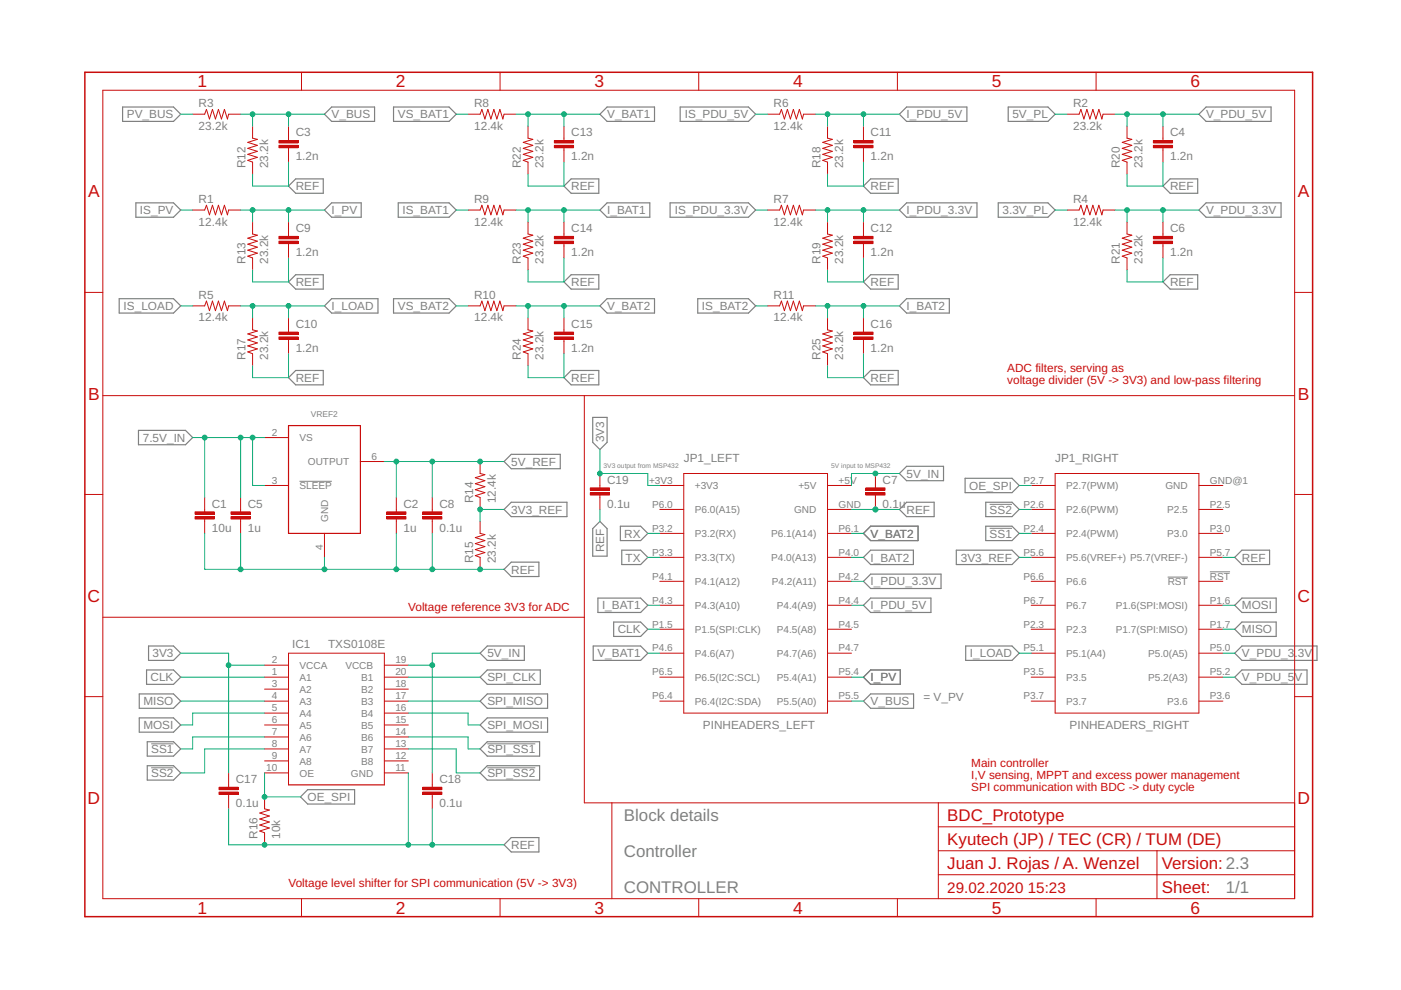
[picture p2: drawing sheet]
<svg xmlns="http://www.w3.org/2000/svg" width="297mm" height="210mm" viewBox="0 0 297 210" stroke-linecap="round" stroke-linejoin="round" font-family="sans-serif">
<defs><g id="words">
<g font-size="3.7" fill="#c90d0c">
<text x="41.8" y="18.5">1</text>
<text x="84" y="18.5">2</text>
<text x="126.1" y="18.5">3</text>
<text x="168.2" y="18.5">4</text>
<text x="210.3" y="18.5">5</text>
<text x="252.4" y="18.5">6</text>
<text x="18.7" y="41.9">A</text>
<text x="275.2" y="41.9">A</text>
<text x="18.7" y="84.7">B</text>
<text x="275.2" y="84.7">B</text>
<text x="18.6" y="127.6">C</text>
<text x="275.1" y="127.6">C</text>
<text x="18.6" y="170.4">D</text>
<text x="275.1" y="170.4">D</text>
<text x="41.8" y="193.7">1</text>
<text x="84" y="193.7">2</text>
<text x="126.1" y="193.7">3</text>
<text x="168.2" y="193.7">4</text>
<text x="210.3" y="193.7">5</text>
<text x="252.4" y="193.7">6</text>
</g>
<g font-size="3.6" fill="#808080">
<text x="132.3" y="174">Block details</text>
<text x="132.3" y="181.7">Controller</text>
<text x="132.3" y="189.3">CONTROLLER</text>
<text x="259.9" y="189.3">1/1</text>
</g>
<g font-size="3.6" fill="#c90d0c">
<text x="200.8" y="179.1">Kyutech (JP) / TEC (CR) / TUM (DE)</text>
<text x="200.8" y="174">BDC_Prototype</text>
<text x="200.8" y="184.2">Juan J. Rojas / A. Wenzel</text>
<text x="246.3" y="184.3">Version: 2.3</text>
<text x="246.3" y="189.4">Sheet:</text>
</g>
<text font-size="3.2" fill="#c90d0c" x="200.8" y="189.3">29.02.2020 15:23</text>
<g font-size="2.5" fill="#808080">
<text x="42.1" y="22.7">R3</text>
<text x="100.5" y="22.7">R8</text>
<text x="164" y="22.7">R6</text>
<text x="227.5" y="22.7">R2</text>
<text x="26.9" y="25.1">PV_BUS</text>
<text x="42.1" y="27.5">23.2k</text>
<text x="62.7" y="28.9">C3</text>
<text x="70.3" y="25.1">V_BUS</text>
<text x="84.4" y="25.1">VS_BAT1</text>
<text x="100.5" y="27.5">12.4k</text>
<text x="121.1" y="28.9">C13</text>
<text x="128.7" y="25.1">V_BAT1</text>
<text x="145.2" y="25.1">IS_PDU_5V</text>
<text x="164" y="27.5">12.4k</text>
<text x="184.6" y="28.9">C11</text>
<text x="192.2" y="25.1">I_PDU_5V</text>
<text x="214.6" y="25.1">5V_PL</text>
<text x="227.5" y="27.5">23.2k</text>
<text x="248.1" y="28.9">C4</text>
<text x="255.7" y="25.1">V_PDU_5V</text>
<text x="52" y="35.6" transform="rotate(-90 52 35.6)">R12</text>
<text x="56.8" y="35.6" transform="rotate(-90 56.8 35.6)">23.2k</text>
<text x="62.7" y="34">1.2n</text>
<text x="110.5" y="35.6" transform="rotate(-90 110.5 35.6)">R22</text>
<text x="115.3" y="35.6" transform="rotate(-90 115.3 35.6)">23.2k</text>
<text x="121.1" y="34">1.2n</text>
<text x="174" y="35.6" transform="rotate(-90 174 35.6)">R18</text>
<text x="178.8" y="35.6" transform="rotate(-90 178.8 35.6)">23.2k</text>
<text x="184.6" y="34">1.2n</text>
<text x="237.4" y="35.6" transform="rotate(-90 237.4 35.6)">R20</text>
<text x="242.2" y="35.6" transform="rotate(-90 242.2 35.6)">23.2k</text>
<text x="248.1" y="34">1.2n</text>
<text x="62.7" y="40.3">REF</text>
<text x="121.1" y="40.3">REF</text>
<text x="184.6" y="40.3">REF</text>
<text x="248.1" y="40.3">REF</text>
<text x="29.7" y="45.4">IS_PV</text>
<text x="42.1" y="47.8">12.4k</text>
<text x="42.1" y="43">R1</text>
<text x="70.3" y="45.4">I_PV</text>
<text x="85.3" y="45.4">IS_BAT1</text>
<text x="100.5" y="47.8">12.4k</text>
<text x="100.5" y="43">R9</text>
<text x="128.7" y="45.4">I_BAT1</text>
<text x="143.1" y="45.4">IS_PDU_3.3V</text>
<text x="164" y="47.8">12.4k</text>
<text x="164" y="43">R7</text>
<text x="192.2" y="45.4">I_PDU_3.3V</text>
<text x="212.6" y="45.4">3.3V_PL</text>
<text x="227.5" y="47.8">12.4k</text>
<text x="227.5" y="43">R4</text>
<text x="255.7" y="45.4">V_PDU_3.3V</text>
<text x="62.7" y="49.2">C9</text>
<text x="121.1" y="49.2">C14</text>
<text x="184.6" y="49.2">C12</text>
<text x="248.1" y="49.2">C6</text>
<text x="52" y="56" transform="rotate(-90 52 56)">R13</text>
<text x="56.8" y="56" transform="rotate(-90 56.8 56)">23.2k</text>
<text x="62.7" y="54.3">1.2n</text>
<text x="110.5" y="56" transform="rotate(-90 110.5 56)">R23</text>
<text x="115.3" y="56" transform="rotate(-90 115.3 56)">23.2k</text>
<text x="121.1" y="54.3">1.2n</text>
<text x="174" y="56" transform="rotate(-90 174 56)">R19</text>
<text x="178.8" y="56" transform="rotate(-90 178.8 56)">23.2k</text>
<text x="184.6" y="54.3">1.2n</text>
<text x="237.4" y="56" transform="rotate(-90 237.4 56)">R21</text>
<text x="242.2" y="56" transform="rotate(-90 242.2 56)">23.2k</text>
<text x="248.1" y="54.3">1.2n</text>
<text x="26.2" y="65.7">IS_LOAD</text>
<text x="42.1" y="63.3">R5</text>
<text x="62.7" y="60.7">REF</text>
<text x="70.3" y="65.7">I_LOAD</text>
<text x="84.4" y="65.7">VS_BAT2</text>
<text x="100.5" y="63.3">R10</text>
<text x="121.1" y="60.7">REF</text>
<text x="128.7" y="65.7">V_BAT2</text>
<text x="148.8" y="65.7">IS_BAT2</text>
<text x="164" y="63.3">R11</text>
<text x="184.6" y="60.7">REF</text>
<text x="192.2" y="65.7">I_BAT2</text>
<text x="248.1" y="60.7">REF</text>
<text x="42.1" y="68.1">12.4k</text>
<text x="62.7" y="69.5">C10</text>
<text x="100.5" y="68.1">12.4k</text>
<text x="121.1" y="69.5">C15</text>
<text x="164" y="68.1">12.4k</text>
<text x="184.6" y="69.5">C16</text>
<text x="52" y="76.3" transform="rotate(-90 52 76.3)">R17</text>
<text x="56.8" y="76.3" transform="rotate(-90 56.8 76.3)">23.2k</text>
<text x="62.7" y="74.6">1.2n</text>
<text x="110.5" y="76.3" transform="rotate(-90 110.5 76.3)">R24</text>
<text x="115.3" y="76.3" transform="rotate(-90 115.3 76.3)">23.2k</text>
<text x="121.1" y="74.6">1.2n</text>
<text x="174" y="76.3" transform="rotate(-90 174 76.3)">R25</text>
<text x="178.8" y="76.3" transform="rotate(-90 178.8 76.3)">23.2k</text>
<text x="184.6" y="74.6">1.2n</text>
<text x="62.7" y="81">REF</text>
<text x="121.1" y="81">REF</text>
<text x="184.6" y="81">REF</text>
<text x="30.3" y="93.7">7.5V_IN</text>
<text x="128.1" y="93.8" transform="rotate(-90 128.1 93.8)">3V3</text>
<text x="108.4" y="98.7">5V_REF</text>
<text x="145" y="97.9">JP1_LEFT</text>
<text x="192.2" y="101.3">5V_IN</text>
<text x="223.7" y="97.9">JP1_RIGHT</text>
<text x="44.9" y="107.6">C1</text>
<text x="52.5" y="107.6">C5</text>
<text x="85.5" y="107.6">C2</text>
<text x="93.2" y="107.6">C8</text>
<text x="100.3" y="106.7" transform="rotate(-90 100.3 106.7)">R14</text>
<text x="105.1" y="106.7" transform="rotate(-90 105.1 106.7)">12.4k</text>
<text x="128.7" y="107.6">0.1u</text>
<text x="128.7" y="102.6">C19</text>
<text x="187.1" y="107.6">0.1u</text>
<text x="187.1" y="102.6">C7</text>
<text x="205.5" y="103.8">OE_SPI</text>
<text x="44.9" y="112.7">10u</text>
<text x="52.5" y="112.7">1u</text>
<text x="85.5" y="112.7">1u</text>
<text x="93.2" y="112.7">0.1u</text>
<text x="108.4" y="108.9">3V3_REF</text>
<text x="132.4" y="114">RX</text>
<text x="184.6" y="114">V_BAT2</text>
<text x="192.2" y="108.9">REF</text>
<text x="209.8" y="114">SS1</text>
<text x="209.8" y="108.9">SS2</text>
<text x="100.3" y="119.4" transform="rotate(-90 100.3 119.4)">R15</text>
<text x="105.1" y="119.4" transform="rotate(-90 105.1 119.4)">23.2k</text>
<text x="128.1" y="117.1" transform="rotate(-90 128.1 117.1)">REF</text>
<text x="132.6" y="119.1">TX</text>
<text x="184.6" y="119.1">I_BAT2</text>
<text x="203.7" y="119.1">3V3_REF</text>
<text x="263.3" y="119.1">REF</text>
<text x="108.4" y="121.6">REF</text>
<text x="184.6" y="124.1">I_PDU_3.3V</text>
<text x="127.6" y="129.2">I_BAT1</text>
<text x="184.6" y="129.2">I_PDU_5V</text>
<text x="263.3" y="129.2">MOSI</text>
<text x="61.9" y="137.5">IC1</text>
<text x="69.5" y="137.5">TXS0108E</text>
<text x="131" y="134.3">CLK</text>
<text x="263.3" y="134.3">MISO</text>
<text x="32.3" y="139.4">3V3</text>
<text x="103.3" y="139.4">5V_IN</text>
<text x="126.7" y="139.4">V_BAT1</text>
<text x="205.7" y="139.4">I_LOAD</text>
<text x="263.3" y="139.4">V_PDU_3.3V</text>
<text x="30.4" y="149.5">MISO</text>
<text x="31.9" y="144.5">CLK</text>
<text x="103.3" y="149.5">SPI_MISO</text>
<text x="103.3" y="144.5">SPI_CLK</text>
<text x="184.6" y="149.5">V_BUS</text>
<text x="184.6" y="144.5">I_PV</text>
<text x="195.8" y="148.6">= V_PV</text>
<text x="263.3" y="144.5">V_PDU_5V</text>
<text x="30.4" y="154.6">MOSI</text>
<text x="103.3" y="154.6">SPI_MOSI</text>
<text x="149" y="154.5">PINHEADERS_LEFT</text>
<text x="226.8" y="154.5">PINHEADERS_RIGHT</text>
<text x="32" y="159.7">SS1</text>
<text x="103.3" y="159.7">SPI_SS1</text>
<text x="32" y="164.8">SS2</text>
<text x="50" y="166">C17</text>
<text x="93.2" y="166">C18</text>
<text x="103.3" y="164.8">SPI_SS2</text>
<text x="50" y="171.1">0.1u</text>
<text x="65.2" y="169.8">OE_SPI</text>
<text x="93.2" y="171.1">0.1u</text>
<text x="54.6" y="177.8" transform="rotate(-90 54.6 177.8)">R16</text>
<text x="59.4" y="177.8" transform="rotate(-90 59.4 177.8)">10k</text>
<text x="108.4" y="180">REF</text>
</g>
<g font-size="2.5" fill="#c90d0c">
<text x="213.5" y="81.4">voltage divider (5V -&gt; 3V3) and low-pass filtering</text>
<text x="213.5" y="78.8">ADC filters, serving as</text>
<text x="86.6" y="129.6">Voltage reference 3V3 for ADC</text>
<text x="205.9" y="167.7">SPI communication with BDC -&gt; duty cycle</text>
<text x="205.9" y="162.6">Main controller</text>
<text x="205.9" y="165.1">I,V sensing, MPPT and excess power management</text>
<text x="61.2" y="188">Voltage level shifter for SPI communication (5V -&gt; 3V3)</text>
</g>
<g font-size="2.1" fill="#808080">
<text x="57.6" y="92.4">2</text>
<text x="63.5" y="93.5">VS</text>
<text x="65.3" y="98.6">OUTPUT</text>
<text x="78.7" y="97.5">6</text>
<text x="57.6" y="102.6">3</text>
<text x="63.5" y="103.7">SLEEP</text>
<text x="137.6" y="102.6">+3V3</text>
<text x="138.3" y="107.7">P6.0</text>
<text x="147.3" y="103.7">+3V3</text>
<text x="169.3" y="103.7">+5V</text>
<text x="177.8" y="107.7">GND</text>
<text x="177.8" y="102.6">+5V</text>
<text x="217" y="102.6">P2.7</text>
<text x="217" y="107.7">P2.6</text>
<text x="226" y="103.7">P2.7(PWM)</text>
<text x="247.1" y="103.7">GND</text>
<text x="256.5" y="107.7">P2.5</text>
<text x="256.5" y="102.6">GND@1</text>
<text x="69.5" y="110.8" transform="rotate(-90 69.5 110.8)">GND</text>
<text x="138.3" y="112.7">P3.2</text>
<text x="147.3" y="108.8">P6.0(A15)</text>
<text x="147.3" y="113.9">P3.2(RX)</text>
<text x="163.5" y="113.9">P6.1(A14)</text>
<text x="168.4" y="108.8">GND</text>
<text x="177.8" y="112.7">P6.1</text>
<text x="217" y="112.7">P2.4</text>
<text x="226" y="108.8">P2.6(PWM)</text>
<text x="226" y="113.9">P2.4(PWM)</text>
<text x="247.5" y="113.9">P3.0</text>
<text x="247.5" y="108.8">P2.5</text>
<text x="256.5" y="112.7">P3.0</text>
<text x="68.4" y="116.6" transform="rotate(-90 68.4 116.6)">4</text>
<text x="138.3" y="117.8">P3.3</text>
<text x="147.3" y="118.9">P3.3(TX)</text>
<text x="163.5" y="118.9">P4.0(A13)</text>
<text x="177.8" y="117.8">P4.0</text>
<text x="217" y="117.8">P5.6</text>
<text x="226" y="118.9">P5.6(VREF+) P5.7(VREF-)</text>
<text x="256.5" y="117.8">P5.7</text>
<text x="138.3" y="122.9">P4.1</text>
<text x="147.3" y="124">P4.1(A12)</text>
<text x="163.7" y="124">P4.2(A11)</text>
<text x="177.8" y="122.9">P4.2</text>
<text x="217" y="122.9">P6.6</text>
<text x="226" y="124">P6.6</text>
<text x="247.6" y="124">RST</text>
<text x="256.5" y="122.9">RST</text>
<text x="138.3" y="128">P4.3</text>
<text x="147.3" y="129.1">P4.3(A10)</text>
<text x="164.7" y="129.1">P4.4(A9)</text>
<text x="177.8" y="128">P4.4</text>
<text x="217" y="128">P6.7</text>
<text x="226" y="129.1">P6.7</text>
<text x="236.6" y="129.1">P1.6(SPI:MOSI)</text>
<text x="256.5" y="128">P1.6</text>
<text x="138.3" y="133.1">P1.5</text>
<text x="147.3" y="134.2">P1.5(SPI:CLK)</text>
<text x="164.7" y="134.2">P4.5(A8)</text>
<text x="177.8" y="133.1">P4.5</text>
<text x="217" y="133.1">P2.3</text>
<text x="226" y="134.2">P2.3</text>
<text x="236.6" y="134.2">P1.7(SPI:MISO)</text>
<text x="256.5" y="133.1">P1.7</text>
<text x="57.6" y="140.7">2</text>
<text x="57.6" y="143.2">1</text>
<text x="63.5" y="141.8">VCCA</text>
<text x="73.2" y="141.8">VCCB</text>
<text x="83.8" y="140.7">19</text>
<text x="83.8" y="143.2">20</text>
<text x="138.3" y="138.1">P4.6</text>
<text x="138.3" y="143.2">P6.5</text>
<text x="147.3" y="139.2">P4.6(A7)</text>
<text x="164.7" y="139.2">P4.7(A6)</text>
<text x="177.8" y="143.2">P5.4</text>
<text x="177.8" y="138.1">P4.7</text>
<text x="217" y="138.1">P5.1</text>
<text x="217" y="143.2">P3.5</text>
<text x="226" y="139.2">P5.1(A4)</text>
<text x="243.4" y="139.2">P5.0(A5)</text>
<text x="256.5" y="143.2">P5.2</text>
<text x="256.5" y="138.1">P5.0</text>
<text x="57.6" y="145.7">3</text>
<text x="57.6" y="148.3">4</text>
<text x="63.5" y="144.3">A1</text>
<text x="63.5" y="146.9">A2</text>
<text x="63.5" y="149.4">A3</text>
<text x="76.5" y="144.3">B1</text>
<text x="76.5" y="146.9">B2</text>
<text x="76.5" y="149.4">B3</text>
<text x="83.8" y="145.7">18</text>
<text x="83.8" y="148.3">17</text>
<text x="138.3" y="148.3">P6.4</text>
<text x="147.3" y="144.3">P6.5(I2C:SCL)</text>
<text x="147.3" y="149.4">P6.4(I2C:SDA)</text>
<text x="164.7" y="149.4">P5.5(A0)</text>
<text x="164.7" y="144.3">P5.4(A1)</text>
<text x="177.8" y="148.3">P5.5</text>
<text x="217" y="148.3">P3.7</text>
<text x="226" y="144.3">P3.5</text>
<text x="226" y="149.4">P3.7</text>
<text x="243.4" y="144.3">P5.2(A3)</text>
<text x="247.5" y="149.4">P3.6</text>
<text x="256.5" y="148.3">P3.6</text>
<text x="57.6" y="150.8">5</text>
<text x="57.6" y="153.4">6</text>
<text x="57.6" y="155.9">7</text>
<text x="63.5" y="151.9">A4</text>
<text x="63.5" y="154.5">A5</text>
<text x="76.5" y="151.9">B4</text>
<text x="76.5" y="154.5">B5</text>
<text x="83.8" y="150.8">16</text>
<text x="83.8" y="153.4">15</text>
<text x="83.8" y="155.9">14</text>
<text x="57.6" y="158.4">8</text>
<text x="57.6" y="161">9</text>
<text x="63.5" y="157">A6</text>
<text x="63.5" y="159.6">A7</text>
<text x="76.5" y="157">B6</text>
<text x="76.5" y="159.6">B7</text>
<text x="83.8" y="158.4">13</text>
<text x="83.8" y="161">12</text>
<text x="56.5" y="163.5">10</text>
<text x="63.5" y="162.1">A8</text>
<text x="63.5" y="164.6">OE</text>
<text x="74.4" y="164.6">GND</text>
<text x="76.5" y="162.1">B8</text>
<text x="83.8" y="163.5">11</text>
</g>
<text font-size="1.8" fill="#808080" x="65.9" y="88.3">VREF2</text>
<g font-size="1.4" fill="#808080">
<text x="128" y="99.1">3V3 output from MSP432</text>
<text x="176.2" y="99.1">5V input to MSP432</text>
</g>
</g></defs>
<path d="M63.5 102h6.9M209.8 112h4.8M209.8 106.9h4.8M247.6 122.4h4.2M256.5 121.2h4.3M32 157.7h4.8M103.3 157.7h10.2M32 162.8h4.8M103.3 162.8h10.2" fill="none" stroke="#808080" stroke-width=".21"/>
<g fill="none" stroke="#808080" stroke-width=".25">
<path d="M26 22.7h10.8l1.5 1.5-1.5 1.5h-10.8zM61.2 39.5l1.5-1.6h5.8v3.1h-5.8zM68.8 24.2l1.5-1.5h9.1v3h-9.1zM83.4 22.7h11.8l1.5 1.5-1.5 1.5h-11.8zM119.6 39.5l1.5-1.6h5.9v3.1h-5.9zM127.2 24.2l1.5-1.5h10.1v3h-10.1zM144.2 22.7h14.5l1.5 1.5-1.5 1.5h-14.5zM183.1 39.5l1.5-1.6h5.8v3.1h-5.8zM190.7 24.2l1.5-1.5h12.8v3h-12.8zM213.8 22.7h8.4l1.5 1.5-1.5 1.5h-8.4zM246.6 39.5l1.5-1.6h5.8v3.1h-5.8zM254.2 24.2l1.5-1.5h13.8v3h-13.8z"/>
<path d="M28.8 43h8l1.5 1.5-1.5 1.6h-8zM61.2 59.8l1.5-1.5h5.8v3h-5.8zM68.8 44.5l1.5-1.5h6.3v3.1h-6.3zM84.4 43h10.8l1.5 1.5-1.5 1.6h-10.8zM119.6 59.8l1.5-1.5h5.9v3h-5.9zM127.2 44.5l1.5-1.5h9.1v3.1h-9.1zM142.1 43h16.6l1.5 1.5-1.5 1.6h-16.6zM183.1 59.8l1.5-1.5h5.8v3h-5.8zM190.7 44.5l1.5-1.5h14.9v3.1h-14.9zM211.6 43h10.6l1.5 1.5-1.5 1.6h-10.6zM246.6 59.8l1.5-1.5h5.8v3h-5.8zM254.2 44.5l1.5-1.5h15.9v3.1h-15.9z"/>
<path d="M25.3 63.3h11.5l1.5 1.6-1.5 1.5h-11.5zM68.8 64.9l1.5-1.6h9.8v3.1h-9.8zM83.4 63.3h11.8l1.5 1.6-1.5 1.5h-11.8zM127.2 64.9l1.5-1.6h10.1v3.1h-10.1zM147.9 63.3h10.8l1.5 1.6-1.5 1.5h-10.8zM190.7 64.9l1.5-1.6h9.1v3.1h-9.1zM29.4 91.2h9.9l1.6 1.6-1.6 1.5h-9.9zM61.2 80.1l1.5-1.6h5.8v3.1h-5.8zM106.9 97.9l1.5-1.6h10.4v3.1h-10.4zM119.6 80.1l1.5-1.6h5.9v3.1h-5.9zM125.7 88.5h3v5.3l-1.5 1.5-1.5-1.5zM183.1 80.1l1.5-1.6h5.8v3.1h-5.8z"/>
<path d="M106.9 108l1.5-1.5h11.8v3h-11.8zM127.2 110.6l1.5 1.5v5.8h-3v-5.8zM131.5 111.6h4.3l1.6 1.5-1.6 1.5h-4.3zM131.8 116.6h4l1.6 1.6-1.6 1.5h-4zM183.1 118.2l1.5-1.6h9.1v3.1h-9.1zM183.1 113.1l1.5-1.5h10v3h-10zM190.7 100.4l1.5-1.5h7.8v3h-7.8zM190.7 108l1.5-1.5h5.9v3h-5.9zM202.8 116.6h11.8l1.5 1.6-1.5 1.5h-11.8zM204.6 101.4h10l1.5 1.5-1.5 1.6h-10zM209 111.6h5.6l1.5 1.5-1.5 1.5h-5.6zM209 106.5h5.6l1.5 1.5-1.5 1.5h-5.6z"/>
<path d="M261.8 118.2l1.5-1.6h5.9v3.1h-5.9zM31.5 137h5.3l1.5 1.5-1.5 1.5h-5.3zM101.8 138.5l1.5-1.5h7.9v3h-7.9zM106.9 120.7l1.5-1.5h5.9v3h-5.9zM125.8 137h10l1.6 1.5-1.6 1.5h-10zM126.8 126.8h9l1.6 1.5-1.6 1.6h-9zM130.1 131.9h5.7l1.6 1.5-1.6 1.5h-5.7zM183.1 128.3l1.5-1.5h12.8v3.1h-12.8zM183.1 123.3l1.5-1.6h14.9v3.1h-14.9zM204.7 137h9.9l1.5 1.5-1.5 1.5h-9.9zM261.8 138.5l1.5-1.5h15.9v3h-15.9zM261.8 128.3l1.5-1.5h7.3v3.1h-7.3z"/>
<path d="M261.8 133.4l1.5-1.5h7.3v3h-7.3zM29.5 147.1h7.3l1.5 1.6-1.5 1.5h-7.3zM29.5 152.2h7.3l1.5 1.5-1.5 1.5h-7.3zM31.1 142h5.7l1.5 1.6-1.5 1.5h-5.7zM31.2 157.3h5.6l1.5 1.5-1.5 1.5h-5.6zM101.8 148.7l1.5-1.6h12.8v3.1h-12.8zM101.8 143.6l1.5-1.6h11.3v3.1h-11.3zM101.8 153.7l1.5-1.5h12.8v3h-12.8zM101.8 158.8l1.5-1.5h11.1v3h-11.1zM183.1 148.7l1.5-1.6h9.1v3.1h-9.1zM183.1 143.6l1.5-1.6h6.3v3.1h-6.3zM261.8 143.6l1.5-1.6h13.8v3.1h-13.8z"/>
<path d="M31.2 162.3h5.6l1.5 1.6-1.5 1.5h-5.6zM65.2 167.4h10v3.1h-10l-1.5-1.5zM101.8 163.9l1.5-1.6h11.1v3.1h-11.1zM106.9 179.1l1.5-1.5h5.9v3h-5.9z"/>
</g>
<g fill="none" stroke="#c90d0c" stroke-width=".21">
<path d="M21.8 19.1h252.7v171.4h-252.7zM63.9 15.3v3.8M106 15.3v3.8M148.1 15.3v3.8M190.3 15.3v3.8M232.4 15.3v3.8M40.9 24.2h2.5l.4-1 .6 2 .6-2 .7 2 .6-2 .6 2 .7-2 .6 2 .3-1h2.5M61.2 29.3v.5M61.2 31.3v.5M18 62h3.8M274.5 62h3.8M21.8 83.9h252.7"/>
<path d="M123.9 83.9v86.3h150.6M18 104.8h3.8M274.5 104.8h3.8M21.8 130.9h102.1M18 147.7h3.8M274.5 147.7h3.8M129.7 170.2v20.3M198.9 170.2v20.3M198.9 175.3h75.6M63.9 190.5v3.9M106 190.5v3.9M148.1 190.5v3.9"/>
<path d="M190.3 190.5v3.9M198.9 185.5h75.6M198.9 180.4h75.6M232.4 190.5v3.9M245.3 180.4v10.1"/>
</g>
<path d="M18 15.3h260.3v179.1h-260.3z" fill="none" stroke="#c90d0c" stroke-width=".32"/>
<path d="M59.1 29.8h4.1v.5h-4.1z" fill="#c90d0c"/>
<path d="M59.1 29.8h4.1v.5h-4.1z" fill="none" stroke="#c90d0c" stroke-width=".21"/>
<path d="M59.1 30.8h4.1v.5h-4.1z" fill="#c90d0c"/>
<path d="M59.1 30.8h4.1v.5h-4.1zM61.2 26.8v2.5M61.2 31.8v2.6M40.9 44.5h2.5l.4-1 .6 2.1 .6-2.1 .7 2.1 .6-2.1 .6 2.1 .7-2.1 .6 2.1 .3-1.1h2.5M40.9 64.9h2.5l.4-1.1 .6 2.1 .6-2.1 .7 2.1 .6-2.1 .6 2.1 .7-2.1 .6 2.1 .3-1h2.5M185.6 102.9v.5M185.6 105v.5" fill="none" stroke="#c90d0c" stroke-width=".21"/>
<path d="M183.6 103.4h4v.5h-4z" fill="#c90d0c"/>
<path d="M183.6 103.4h4v.5h-4z" fill="none" stroke="#c90d0c" stroke-width=".21"/>
<path d="M183.6 104.5h4v.5h-4z" fill="#c90d0c"/>
<path d="M162.8 24.2h2.5l.4-1 .6 2 .6-2 .7 2 .6-2 .6 2 .7-2 .6 2 .3-1h2.5M56.1 92.8h5.1M76.4 97.9h5.1M56.1 102.9h5.1M68.8 113.1v5.1M84 108v.5M84 110v.6M183.6 104.5h4v.5h-4zM185.6 100.4v2.5M185.6 105.5v2.5" fill="none" stroke="#c90d0c" stroke-width=".21"/>
<path d="M61.2 90.2h15.2v22.9h-15.2z" fill="none" stroke="#c90d0c" stroke-width=".25"/>
<path d="M82 108.5h4.1v.5h-4.1z" fill="#c90d0c"/>
<path d="M82 108.5h4.1v.5h-4.1z" fill="none" stroke="#c90d0c" stroke-width=".21"/>
<path d="M82 109.5h4.1v.5h-4.1z" fill="#c90d0c"/>
<path d="M43.4 108v.5M43.4 110v.6M82 109.5h4.1v.5h-4.1zM84 105.5v2.5M84 110.6v2.5" fill="none" stroke="#c90d0c" stroke-width=".21"/>
<path d="M41.4 108.5h4v.5h-4z" fill="#c90d0c"/>
<path d="M41.4 108.5h4v.5h-4z" fill="none" stroke="#c90d0c" stroke-width=".21"/>
<path d="M41.4 109.5h4v.5h-4z" fill="#c90d0c"/>
<path d="M41.4 109.5h4v.5h-4zM43.4 105.5v2.5M43.4 110.6v2.5M51 108v.5M51 110v.6" fill="none" stroke="#c90d0c" stroke-width=".21"/>
<path d="M49 108.5h4v.5h-4z" fill="#c90d0c"/>
<path d="M49 108.5h4v.5h-4z" fill="none" stroke="#c90d0c" stroke-width=".21"/>
<path d="M49 109.5h4v.5h-4z" fill="#c90d0c"/>
<path d="M49 109.5h4v.5h-4zM51 105.5v2.5M51 110.6v2.5M91.7 108v.5M91.7 110v.6" fill="none" stroke="#c90d0c" stroke-width=".21"/>
<path d="M89.6 108.5h4.1v.5h-4.1z" fill="#c90d0c"/>
<path d="M89.6 108.5h4.1v.5h-4.1z" fill="none" stroke="#c90d0c" stroke-width=".21"/>
<path d="M89.6 109.5h4.1v.5h-4.1z" fill="#c90d0c"/>
<path d="M226.3 24.2h2.5l.4-1 .6 2 .6-2 .7 2 .6-2 .6 2 .7-2 .6 2 .3-1h2.5M246.6 29.3v.5M246.6 31.3v.5M162.8 44.5h2.5l.4-1 .6 2.1 .6-2.1 .7 2.1 .6-2.1 .6 2.1 .7-2.1 .6 2.1 .3-1.1h2.5M89.6 109.5h4.1v.5h-4.1zM91.7 105.5v2.5M91.7 110.6v2.5" fill="none" stroke="#c90d0c" stroke-width=".21"/>
<path d="M244.5 29.8h4.1v.5h-4.1z" fill="#c90d0c"/>
<path d="M244.5 29.8h4.1v.5h-4.1z" fill="none" stroke="#c90d0c" stroke-width=".21"/>
<path d="M244.5 30.8h4.1v.5h-4.1z" fill="#c90d0c"/>
<path d="M244.5 30.8h4.1v.5h-4.1zM246.6 26.8v2.5M246.6 31.8v2.6M226.3 44.5h2.5l.4-1 .6 2.1 .6-2.1 .7 2.1 .6-2.1 .6 2.1 .7-2.1 .6 2.1 .3-1.1h2.5M246.6 49.6v.5M246.6 51.6v.6" fill="none" stroke="#c90d0c" stroke-width=".21"/>
<path d="M244.5 50.1h4.1v.5h-4.1z" fill="#c90d0c"/>
<path d="M244.5 50.1h4.1v.5h-4.1z" fill="none" stroke="#c90d0c" stroke-width=".21"/>
<path d="M244.5 51.1h4.1v.5h-4.1z" fill="#c90d0c"/>
<g fill="none" stroke="#c90d0c" stroke-width=".21">
<path d="M61.2 49.6v.5M61.2 51.6v.6M244.5 51.1h4.1v.5h-4.1zM246.6 47.1v2.5M246.6 52.2v2.5M139.9 102.9h5.1M139.9 108h5.1M139.9 113.1h5.1M139.9 118.2h5.1M145 100.4h30.5v50.8h-30.5zM175.5 102.9h5M175.5 108h5"/>
<path d="M175.5 113.1h5M175.5 118.2h5M218.6 102.9h5.1M218.6 108h5.1M218.6 113.1h5.1M218.6 118.2h5.1M223.7 100.4h30.5v50.8h-30.5zM254.2 102.9h5.1M254.2 108h5.1M254.2 113.1h5.1M254.2 118.2h5.1M139.9 123.3h5.1"/>
<path d="M139.9 128.3h5.1M139.9 133.4h5.1M139.9 138.5h5.1M175.5 123.3h5M175.5 128.3h5M175.5 133.4h5M175.5 138.5h5M218.6 123.3h5.1M218.6 128.3h5.1M218.6 133.4h5.1M218.6 138.5h5.1M254.2 123.3h5.1"/>
<path d="M254.2 128.3h5.1M254.2 133.4h5.1M254.2 138.5h5.1M139.9 143.6h5.1M139.9 148.7h5.1M175.5 143.6h5M175.5 148.7h5M218.6 143.6h5.1M218.6 148.7h5.1M254.2 143.6h5.1M254.2 148.7h5.1"/>
</g>
<path d="M59.1 50.1h4.1v.5h-4.1z" fill="#c90d0c"/>
<path d="M59.1 50.1h4.1v.5h-4.1z" fill="none" stroke="#c90d0c" stroke-width=".21"/>
<path d="M59.1 51.1h4.1v.5h-4.1z" fill="#c90d0c"/>
<path d="M59.1 51.1h4.1v.5h-4.1zM61.2 47.1v2.5M61.2 52.2v2.5M61.2 69.9v.5M61.2 71.9v.6" fill="none" stroke="#c90d0c" stroke-width=".21"/>
<path d="M59.1 70.4h4.1v.5h-4.1z" fill="#c90d0c"/>
<path d="M59.1 70.4h4.1v.5h-4.1z" fill="none" stroke="#c90d0c" stroke-width=".21"/>
<path d="M59.1 71.4h4.1v.5h-4.1z" fill="#c90d0c"/>
<path d="M183.1 29.3v.5M183.1 31.3v.5M59.1 71.4h4.1v.5h-4.1zM61.2 67.4v2.5M61.2 72.5v2.5" fill="none" stroke="#c90d0c" stroke-width=".21"/>
<path d="M181 29.8h4.1v.5h-4.1z" fill="#c90d0c"/>
<path d="M181 29.8h4.1v.5h-4.1z" fill="none" stroke="#c90d0c" stroke-width=".21"/>
<path d="M181 30.8h4.1v.5h-4.1z" fill="#c90d0c"/>
<path d="M181 30.8h4.1v.5h-4.1zM183.1 26.8v2.5M183.1 31.8v2.6M183.1 49.6v.5M183.1 51.6v.6" fill="none" stroke="#c90d0c" stroke-width=".21"/>
<path d="M181 50.1h4.1v.5h-4.1z" fill="#c90d0c"/>
<path d="M181 50.1h4.1v.5h-4.1z" fill="none" stroke="#c90d0c" stroke-width=".21"/>
<path d="M181 51.1h4.1v.5h-4.1z" fill="#c90d0c"/>
<g fill="none" stroke="#c90d0c" stroke-width=".21">
<path d="M181 51.1h4.1v.5h-4.1zM183.1 47.1v2.5M183.1 52.2v2.5M101.8 97.9v2.5l1 .2-2 .7 2 .6-2 .7 2 .6-2 .6 2 .7-2 .6 1 .4v2.5M101.8 110.6v2.5l1 .2-2 .7 2 .6-2 .7 2 .6-2 .6 2 .7-2 .6 1 .4v2.5M56.1 141h5.1M56.1 143.6h5.1M56.1 146.1h5.1M56.1 148.7h5.1M56.1 151.2h5.1M56.1 153.7h5.1M56.1 156.3h5.1"/>
<path d="M56.1 158.8h5.1M81.5 141h5.1M81.5 143.6h5.1M81.5 146.1h5.1M81.5 148.7h5.1M81.5 151.2h5.1M81.5 153.7h5.1M81.5 156.3h5.1M81.5 158.8h5.1M48.5 166.4v.5M48.5 168.4v.6M56.1 161.3h5.1"/>
<path d="M56.1 163.9h5.1M56.1 169v2.5l1 .2-2 .7 2 .6-2 .7 2 .6-2 .6 2 .7-2 .6 1 .4v2.5M61.2 166.4v-27.9h20.3v27.9M81.5 161.3h5.1M81.5 163.9h5.1"/>
</g>
<path d="M61.2 166.4h20.3" fill="none" stroke="#c90d0c" stroke-width=".25"/>
<path d="M46.4 166.9h4.1v.5h-4.1z" fill="#c90d0c"/>
<path d="M46.4 166.9h4.1v.5h-4.1z" fill="none" stroke="#c90d0c" stroke-width=".21"/>
<path d="M46.4 167.9h4.1v.5h-4.1z" fill="#c90d0c"/>
<path d="M46.4 167.9h4.1v.5h-4.1zM48.5 163.9v2.5M48.5 169v2.5M91.7 166.4v.5M91.7 168.4v.6" fill="none" stroke="#c90d0c" stroke-width=".21"/>
<path d="M89.6 166.9h4.1v.5h-4.1z" fill="#c90d0c"/>
<path d="M89.6 166.9h4.1v.5h-4.1z" fill="none" stroke="#c90d0c" stroke-width=".21"/>
<path d="M89.6 167.9h4.1v.5h-4.1z" fill="#c90d0c"/>
<g fill="none" stroke="#c90d0c" stroke-width=".21">
<path d="M53.6 26.8v2.5l1 .2-2.1 .7 2.1 .6-2.1 .7 2.1 .6-2.1 .6 2.1 .7-2.1 .6 1.1 .4v2.5M99.3 24.2h2.5l.4-1 .6 2 .6-2 .7 2 .6-2 .6 2 .7-2 .6 2 .3-1h2.5M112 26.8v2.5l1 .2-2.1 .7 2.1 .6-2.1 .7 2.1 .6-2.1 .6 2.1 .7-2.1 .6 1.1 .4v2.5M119.6 29.3v.5M119.6 31.3v.5M175.5 26.8v2.5l1 .2-2.1 .7 2.1 .6-2.1 .7 2.1 .6-2.1 .6 2.1 .7-2.1 .6 1.1 .4v2.5M239 26.8v2.5l1 .2-2.1 .7 2.1 .6-2.1 .7 2.1 .6-2.1 .6 2.1 .7-2.1 .6 1.1 .4v2.5M53.6 47.1v2.5l1 .3-2.1 .6 2.1 .6-2.1 .7 2.1 .6-2.1 .6 2.1 .7-2.1 .6 1.1 .4v2.5M99.3 44.5h2.5l.4-1 .6 2.1 .6-2.1 .7 2.1 .6-2.1 .6 2.1 .7-2.1 .6 2.1 .3-1.1h2.5M112 47.1v2.5l1 .3-2.1 .6 2.1 .6-2.1 .7 2.1 .6-2.1 .6 2.1 .7-2.1 .6 1.1 .4v2.5M175.5 47.1v2.5l1 .3-2.1 .6 2.1 .6-2.1 .7 2.1 .6-2.1 .6 2.1 .7-2.1 .6 1.1 .4v2.5M239 47.1v2.5l1 .3-2.1 .6 2.1 .6-2.1 .7 2.1 .6-2.1 .6 2.1 .7-2.1 .6 1.1 .4v2.5"/>
<path d="M53.6 67.4v2.5l1 .3-2.1 .6 2.1 .6-2.1 .7 2.1 .6-2.1 .6 2.1 .7-2.1 .6 1.1 .4v2.5M99.3 64.9h2.5l.4-1.1 .6 2.1 .6-2.1 .7 2.1 .6-2.1 .6 2.1 .7-2.1 .6 2.1 .3-1h2.5M112 67.4v2.5l1 .3-2.1 .6 2.1 .6-2.1 .7 2.1 .6-2.1 .6 2.1 .7-2.1 .6 1.1 .4v2.5M162.8 64.9h2.5l.4-1.1 .6 2.1 .6-2.1 .7 2.1 .6-2.1 .6 2.1 .7-2.1 .6 2.1 .3-1h2.5M175.5 67.4v2.5l1 .3-2.1 .6 2.1 .6-2.1 .7 2.1 .6-2.1 .6 2.1 .7-2.1 .6 1.1 .4v2.5M89.6 167.9h4.1v.5h-4.1zM91.7 163.9v2.5M91.7 169v2.5"/>
</g>
<path d="M117.5 29.8h4.1v.5h-4.1z" fill="#c90d0c"/>
<path d="M117.5 29.8h4.1v.5h-4.1z" fill="none" stroke="#c90d0c" stroke-width=".21"/>
<path d="M117.5 30.8h4.1v.5h-4.1z" fill="#c90d0c"/>
<path d="M117.5 30.8h4.1v.5h-4.1zM119.6 26.8v2.5M119.6 31.8v2.6M119.6 49.6v.5M119.6 51.6v.6" fill="none" stroke="#c90d0c" stroke-width=".21"/>
<path d="M117.5 50.1h4.1v.5h-4.1z" fill="#c90d0c"/>
<path d="M117.5 50.1h4.1v.5h-4.1z" fill="none" stroke="#c90d0c" stroke-width=".21"/>
<path d="M117.5 51.1h4.1v.5h-4.1z" fill="#c90d0c"/>
<path d="M117.5 51.1h4.1v.5h-4.1zM119.6 47.1v2.5M119.6 52.2v2.5M119.6 69.9v.5M119.6 71.9v.6" fill="none" stroke="#c90d0c" stroke-width=".21"/>
<path d="M117.5 70.4h4.1v.5h-4.1z" fill="#c90d0c"/>
<path d="M117.5 70.4h4.1v.5h-4.1z" fill="none" stroke="#c90d0c" stroke-width=".21"/>
<path d="M117.5 71.4h4.1v.5h-4.1z" fill="#c90d0c"/>
<path d="M117.5 71.4h4.1v.5h-4.1zM119.6 67.4v2.5M119.6 72.5v2.5M183.1 69.9v.5M183.1 71.9v.6" fill="none" stroke="#c90d0c" stroke-width=".21"/>
<path d="M181 70.4h4.1v.5h-4.1z" fill="#c90d0c"/>
<path d="M181 70.4h4.1v.5h-4.1z" fill="none" stroke="#c90d0c" stroke-width=".21"/>
<path d="M181 71.4h4.1v.5h-4.1z" fill="#c90d0c"/>
<path d="M181 71.4h4.1v.5h-4.1zM183.1 67.4v2.5M183.1 72.5v2.5M127.2 102.9v.5M127.2 105v.5" fill="none" stroke="#c90d0c" stroke-width=".21"/>
<path d="M125.2 103.4h4v.5h-4z" fill="#c90d0c"/>
<path d="M125.2 103.4h4v.5h-4z" fill="none" stroke="#c90d0c" stroke-width=".21"/>
<path d="M125.2 104.5h4v.5h-4z" fill="#c90d0c"/>
<path d="M125.2 104.5h4v.5h-4zM127.2 100.4v2.5M127.2 105.5v2.5" fill="none" stroke="#c90d0c" stroke-width=".21"/>
<path d="M68.8 24.2h-7.6v2.6" fill="none" stroke="#0dab76" stroke-width=".21"/>
<circle cx="61.2" cy="24.2" r=".51" fill="#0dab76"/>
<circle cx="61.2" cy="24.2" r=".51" fill="none" stroke="#0dab76" stroke-width=".21"/>
<circle cx="53.6" cy="24.2" r=".51" fill="#0dab76"/>
<g fill="none" stroke="#0dab76" stroke-width=".21">
<path d="M51 24.2h10.2M53.6 24.2v2.6M38.3 44.5h2.6M51 44.5h17.8M61.2 44.5v2.6M180.5 148.7h2.6"/>
<circle cx="53.6" cy="24.2" r=".51"/>
</g>
<circle cx="61.2" cy="44.5" r=".51" fill="#0dab76"/>
<g fill="none" stroke="#0dab76" stroke-width=".21">
<path d="M53.6 44.5v2.6"/>
<circle cx="61.2" cy="44.5" r=".51"/>
</g>
<circle cx="53.6" cy="44.5" r=".51" fill="#0dab76"/>
<g fill="none" stroke="#0dab76" stroke-width=".21">
<path d="M38.3 64.9h2.6M51 64.9h17.8M61.2 64.9v2.5M180.5 143.6h2.6"/>
<circle cx="53.6" cy="44.5" r=".51"/>
</g>
<circle cx="61.2" cy="64.9" r=".51" fill="#0dab76"/>
<g fill="none" stroke="#0dab76" stroke-width=".21">
<path d="M53.6 64.9v2.5"/>
<circle cx="61.2" cy="64.9" r=".51"/>
</g>
<circle cx="53.6" cy="64.9" r=".51" fill="#0dab76"/>
<g fill="none" stroke="#0dab76" stroke-width=".21">
<path d="M38.3 24.2h2.6M172.9 24.2h17.8M183.1 24.2v2.6M137.4 118.2h2.5M137.4 113.1h2.5M216.1 138.5h2.5"/>
<circle cx="53.6" cy="64.9" r=".51"/>
</g>
<circle cx="183.1" cy="24.2" r=".51" fill="#0dab76"/>
<g fill="none" stroke="#0dab76" stroke-width=".21">
<path d="M175.5 24.2v2.6"/>
<circle cx="183.1" cy="24.2" r=".51"/>
</g>
<circle cx="175.5" cy="24.2" r=".51" fill="#0dab76"/>
<g fill="none" stroke="#0dab76" stroke-width=".21">
<path d="M160.2 24.2h2.6M190.7 100.4h-10.2v2.5M180.5 128.3h2.6"/>
<circle cx="175.5" cy="24.2" r=".51"/>
</g>
<circle cx="185.6" cy="100.4" r=".51" fill="#0dab76"/>
<g fill="none" stroke="#0dab76" stroke-width=".21">
<path d="M101.8 138.5h-10.1v25.4M86.6 141h5.1"/>
<circle cx="185.6" cy="100.4" r=".51"/>
</g>
<circle cx="91.7" cy="141" r=".51" fill="#0dab76"/>
<g fill="none" stroke="#0dab76" stroke-width=".21">
<path d="M160.2 44.5h2.6M172.9 44.5h17.8M183.1 44.5v2.6"/>
<circle cx="91.7" cy="141" r=".51"/>
</g>
<circle cx="183.1" cy="44.5" r=".51" fill="#0dab76"/>
<g fill="none" stroke="#0dab76" stroke-width=".21">
<path d="M175.5 44.5v2.6"/>
<circle cx="183.1" cy="44.5" r=".51"/>
</g>
<circle cx="175.5" cy="44.5" r=".51" fill="#0dab76"/>
<g fill="none" stroke="#0dab76" stroke-width=".21">
<path d="M43.4 92.8h12.7M53.6 92.8v10.1h2.5M180.5 123.3h2.6"/>
<circle cx="175.5" cy="44.5" r=".51"/>
</g>
<circle cx="53.6" cy="92.8" r=".51" fill="#0dab76"/>
<g fill="none" stroke="#0dab76" stroke-width=".21">
<path d="M43.4 92.8v12.7M51 92.8v12.7"/>
<circle cx="53.6" cy="92.8" r=".51"/>
</g>
<circle cx="51" cy="92.8" r=".51" fill="#0dab76"/>
<g fill="none" stroke="#0dab76" stroke-width=".21">
<path d="M40.9 92.8h2.5"/>
<circle cx="51" cy="92.8" r=".51"/>
</g>
<circle cx="43.4" cy="92.8" r=".51" fill="#0dab76"/>
<g fill="none" stroke="#0dab76" stroke-width=".21">
<path d="M180.5 108h10.2"/>
<circle cx="43.4" cy="92.8" r=".51"/>
</g>
<circle cx="185.6" cy="108" r=".51" fill="#0dab76"/>
<circle cx="185.6" cy="108" r=".51" fill="none" stroke="#0dab76" stroke-width=".21"/>
<circle cx="185.6" cy="108" r=".51" fill="#0dab76"/>
<g fill="none" stroke="#0dab76" stroke-width=".21">
<path d="M84 113.1v7.6h-15.2v-2.5"/>
<circle cx="185.6" cy="108" r=".51"/>
</g>
<circle cx="68.8" cy="120.7" r=".51" fill="#0dab76"/>
<g fill="none" stroke="#0dab76" stroke-width=".21">
<path d="M43.4 113.1v7.6h25.4M51 113.1v7.6"/>
<circle cx="68.8" cy="120.7" r=".51"/>
</g>
<circle cx="51" cy="120.7" r=".51" fill="#0dab76"/>
<g fill="none" stroke="#0dab76" stroke-width=".21">
<path d="M91.7 113.1v7.6h-7.7"/>
<circle cx="51" cy="120.7" r=".51"/>
</g>
<circle cx="84" cy="120.7" r=".51" fill="#0dab76"/>
<g fill="none" stroke="#0dab76" stroke-width=".21">
<path d="M91.7 120.7h10.1"/>
<circle cx="84" cy="120.7" r=".51"/>
</g>
<circle cx="91.7" cy="120.7" r=".51" fill="#0dab76"/>
<g fill="none" stroke="#0dab76" stroke-width=".21">
<path d="M101.8 120.7h5.1"/>
<circle cx="91.7" cy="120.7" r=".51"/>
</g>
<circle cx="101.8" cy="120.7" r=".51" fill="#0dab76"/>
<g fill="none" stroke="#0dab76" stroke-width=".21">
<path d="M61.2 34.4v5.1h-7.6v-2.6M119.6 34.4v5.1h-7.6v-2.6M183.1 34.4v5.1h-7.6v-2.6M246.6 34.4v5.1h-7.6v-2.6M61.2 54.7v5.1h-7.6v-2.6M119.6 54.7v5.1h-7.6v-2.6M183.1 54.7v5.1h-7.6v-2.6M246.6 54.7v5.1h-7.6v-2.6M61.2 75v5.1h-7.6v-2.6M119.6 75v5.1h-7.6v-2.6M183.1 75v5.1h-7.6v-2.6M259.3 118.2h2.5"/>
<path d="M56.1 179.1h50.8"/>
<circle cx="101.8" cy="120.7" r=".51"/>
</g>
<circle cx="91.7" cy="179.1" r=".51" fill="#0dab76"/>
<g fill="none" stroke="#0dab76" stroke-width=".21">
<path d="M91.7 171.5v7.6"/>
<circle cx="91.7" cy="179.1" r=".51"/>
</g>
<circle cx="56.1" cy="179.1" r=".51" fill="#0dab76"/>
<g fill="none" stroke="#0dab76" stroke-width=".21">
<path d="M48.5 179.1h7.6M86.6 163.9v15.2"/>
<circle cx="56.1" cy="179.1" r=".51"/>
</g>
<circle cx="86.6" cy="179.1" r=".51" fill="#0dab76"/>
<g fill="none" stroke="#0dab76" stroke-width=".21">
<path d="M236.4 44.5h17.8M246.6 44.5v2.6M127.2 108v2.6M48.5 171.5v7.6"/>
<circle cx="86.6" cy="179.1" r=".51"/>
</g>
<circle cx="246.6" cy="44.5" r=".51" fill="#0dab76"/>
<g fill="none" stroke="#0dab76" stroke-width=".21">
<path d="M239 44.5v2.6"/>
<circle cx="246.6" cy="44.5" r=".51"/>
</g>
<circle cx="239" cy="44.5" r=".51" fill="#0dab76"/>
<g fill="none" stroke="#0dab76" stroke-width=".21">
<path d="M236.4 24.2h17.8M246.6 24.2v2.6M259.3 138.5h2.5"/>
<circle cx="239" cy="44.5" r=".51"/>
</g>
<circle cx="246.6" cy="24.2" r=".51" fill="#0dab76"/>
<g fill="none" stroke="#0dab76" stroke-width=".21">
<path d="M239 24.2v2.6"/>
<circle cx="246.6" cy="24.2" r=".51"/>
</g>
<circle cx="239" cy="24.2" r=".51" fill="#0dab76"/>
<g fill="none" stroke="#0dab76" stroke-width=".21">
<path d="M223.7 24.2h2.6M223.7 44.5h2.6M81.5 97.9h10.2M84 97.9v7.6M259.3 143.6h2.5"/>
<circle cx="239" cy="24.2" r=".51"/>
</g>
<circle cx="84" cy="97.9" r=".51" fill="#0dab76"/>
<g fill="none" stroke="#0dab76" stroke-width=".21">
<path d="M101.8 97.9h-10.1v7.6"/>
<circle cx="84" cy="97.9" r=".51"/>
</g>
<circle cx="91.7" cy="97.9" r=".51" fill="#0dab76"/>
<g fill="none" stroke="#0dab76" stroke-width=".21">
<path d="M101.8 97.9h5.1"/>
<circle cx="91.7" cy="97.9" r=".51"/>
</g>
<circle cx="101.8" cy="97.9" r=".51" fill="#0dab76"/>
<g fill="none" stroke="#0dab76" stroke-width=".21">
<path d="M96.7 24.2h2.6M96.7 44.5h2.6M96.7 64.9h2.6M160.2 64.9h2.6M172.9 64.9h17.8M183.1 64.9v2.5M216.1 113.1h2.5M137.4 133.4h2.5M259.3 128.3h2.5M38.3 143.6h17.8M56.1 151.2h-15.2v2.5h-2.6M56.1 156.3h-15.2v2.5h-2.6"/>
<path d="M86.6 148.7h15.2"/>
<circle cx="101.8" cy="97.9" r=".51"/>
</g>
<circle cx="183.1" cy="64.9" r=".51" fill="#0dab76"/>
<g fill="none" stroke="#0dab76" stroke-width=".21">
<path d="M175.5 64.9v2.5"/>
<circle cx="183.1" cy="64.9" r=".51"/>
</g>
<circle cx="175.5" cy="64.9" r=".51" fill="#0dab76"/>
<g fill="none" stroke="#0dab76" stroke-width=".21">
<path d="M109.4 64.9h17.8M119.6 64.9v2.5M180.5 118.2h2.6"/>
<circle cx="175.5" cy="64.9" r=".51"/>
</g>
<circle cx="119.6" cy="64.9" r=".51" fill="#0dab76"/>
<g fill="none" stroke="#0dab76" stroke-width=".21">
<path d="M112 64.9v2.5"/>
<circle cx="119.6" cy="64.9" r=".51"/>
</g>
<circle cx="112" cy="64.9" r=".51" fill="#0dab76"/>
<g fill="none" stroke="#0dab76" stroke-width=".21">
<path d="M109.4 44.5h17.8M119.6 44.5v2.6M180.5 113.1h2.6"/>
<circle cx="112" cy="64.9" r=".51"/>
</g>
<circle cx="119.6" cy="44.5" r=".51" fill="#0dab76"/>
<g fill="none" stroke="#0dab76" stroke-width=".21">
<path d="M112 44.5v2.6"/>
<circle cx="119.6" cy="44.5" r=".51"/>
</g>
<circle cx="112" cy="44.5" r=".51" fill="#0dab76"/>
<g fill="none" stroke="#0dab76" stroke-width=".21">
<path d="M109.4 24.2h17.8M119.6 24.2v2.6M137.4 128.3h2.5"/>
<circle cx="112" cy="44.5" r=".51"/>
</g>
<circle cx="119.6" cy="24.2" r=".51" fill="#0dab76"/>
<g fill="none" stroke="#0dab76" stroke-width=".21">
<path d="M112 24.2v2.6"/>
<circle cx="119.6" cy="24.2" r=".51"/>
</g>
<circle cx="112" cy="24.2" r=".51" fill="#0dab76"/>
<g fill="none" stroke="#0dab76" stroke-width=".21">
<path d="M106.9 108h-5.1v2.6M137.4 138.5h2.5M86.6 143.6h15.2M86.6 151.2h12.7v2.5h2.5M86.6 156.3h12.7v2.5h2.5"/>
<circle cx="112" cy="24.2" r=".51"/>
</g>
<circle cx="101.8" cy="108" r=".51" fill="#0dab76"/>
<g fill="none" stroke="#0dab76" stroke-width=".21">
<path d="M127.2 100.4h10.2v2.5h2.5M216.1 118.2h2.5"/>
<circle cx="101.8" cy="108" r=".51"/>
</g>
<circle cx="127.2" cy="100.4" r=".51" fill="#0dab76"/>
<g fill="none" stroke="#0dab76" stroke-width=".21">
<path d="M127.2 95.3v5.1M38.3 138.5h10.2v25.4M48.5 141h7.6"/>
<circle cx="127.2" cy="100.4" r=".51"/>
</g>
<circle cx="48.5" cy="141" r=".51" fill="#0dab76"/>
<g fill="none" stroke="#0dab76" stroke-width=".21">
<path d="M216.1 102.9h2.5M56.1 163.9v5.1h7.6"/>
<circle cx="48.5" cy="141" r=".51"/>
</g>
<circle cx="56.1" cy="169" r=".51" fill="#0dab76"/>
<g fill="none" stroke="#0dab76" stroke-width=".21">
<path d="M216.1 108h2.5M259.3 133.4h2.5M38.3 148.7h17.8M56.1 158.8h-12.7v5.1h-5.1M86.6 158.8h10.1v5.1h5.1"/>
<circle cx="56.1" cy="169" r=".51"/>
</g>
<use href="#words"/>
</svg>
